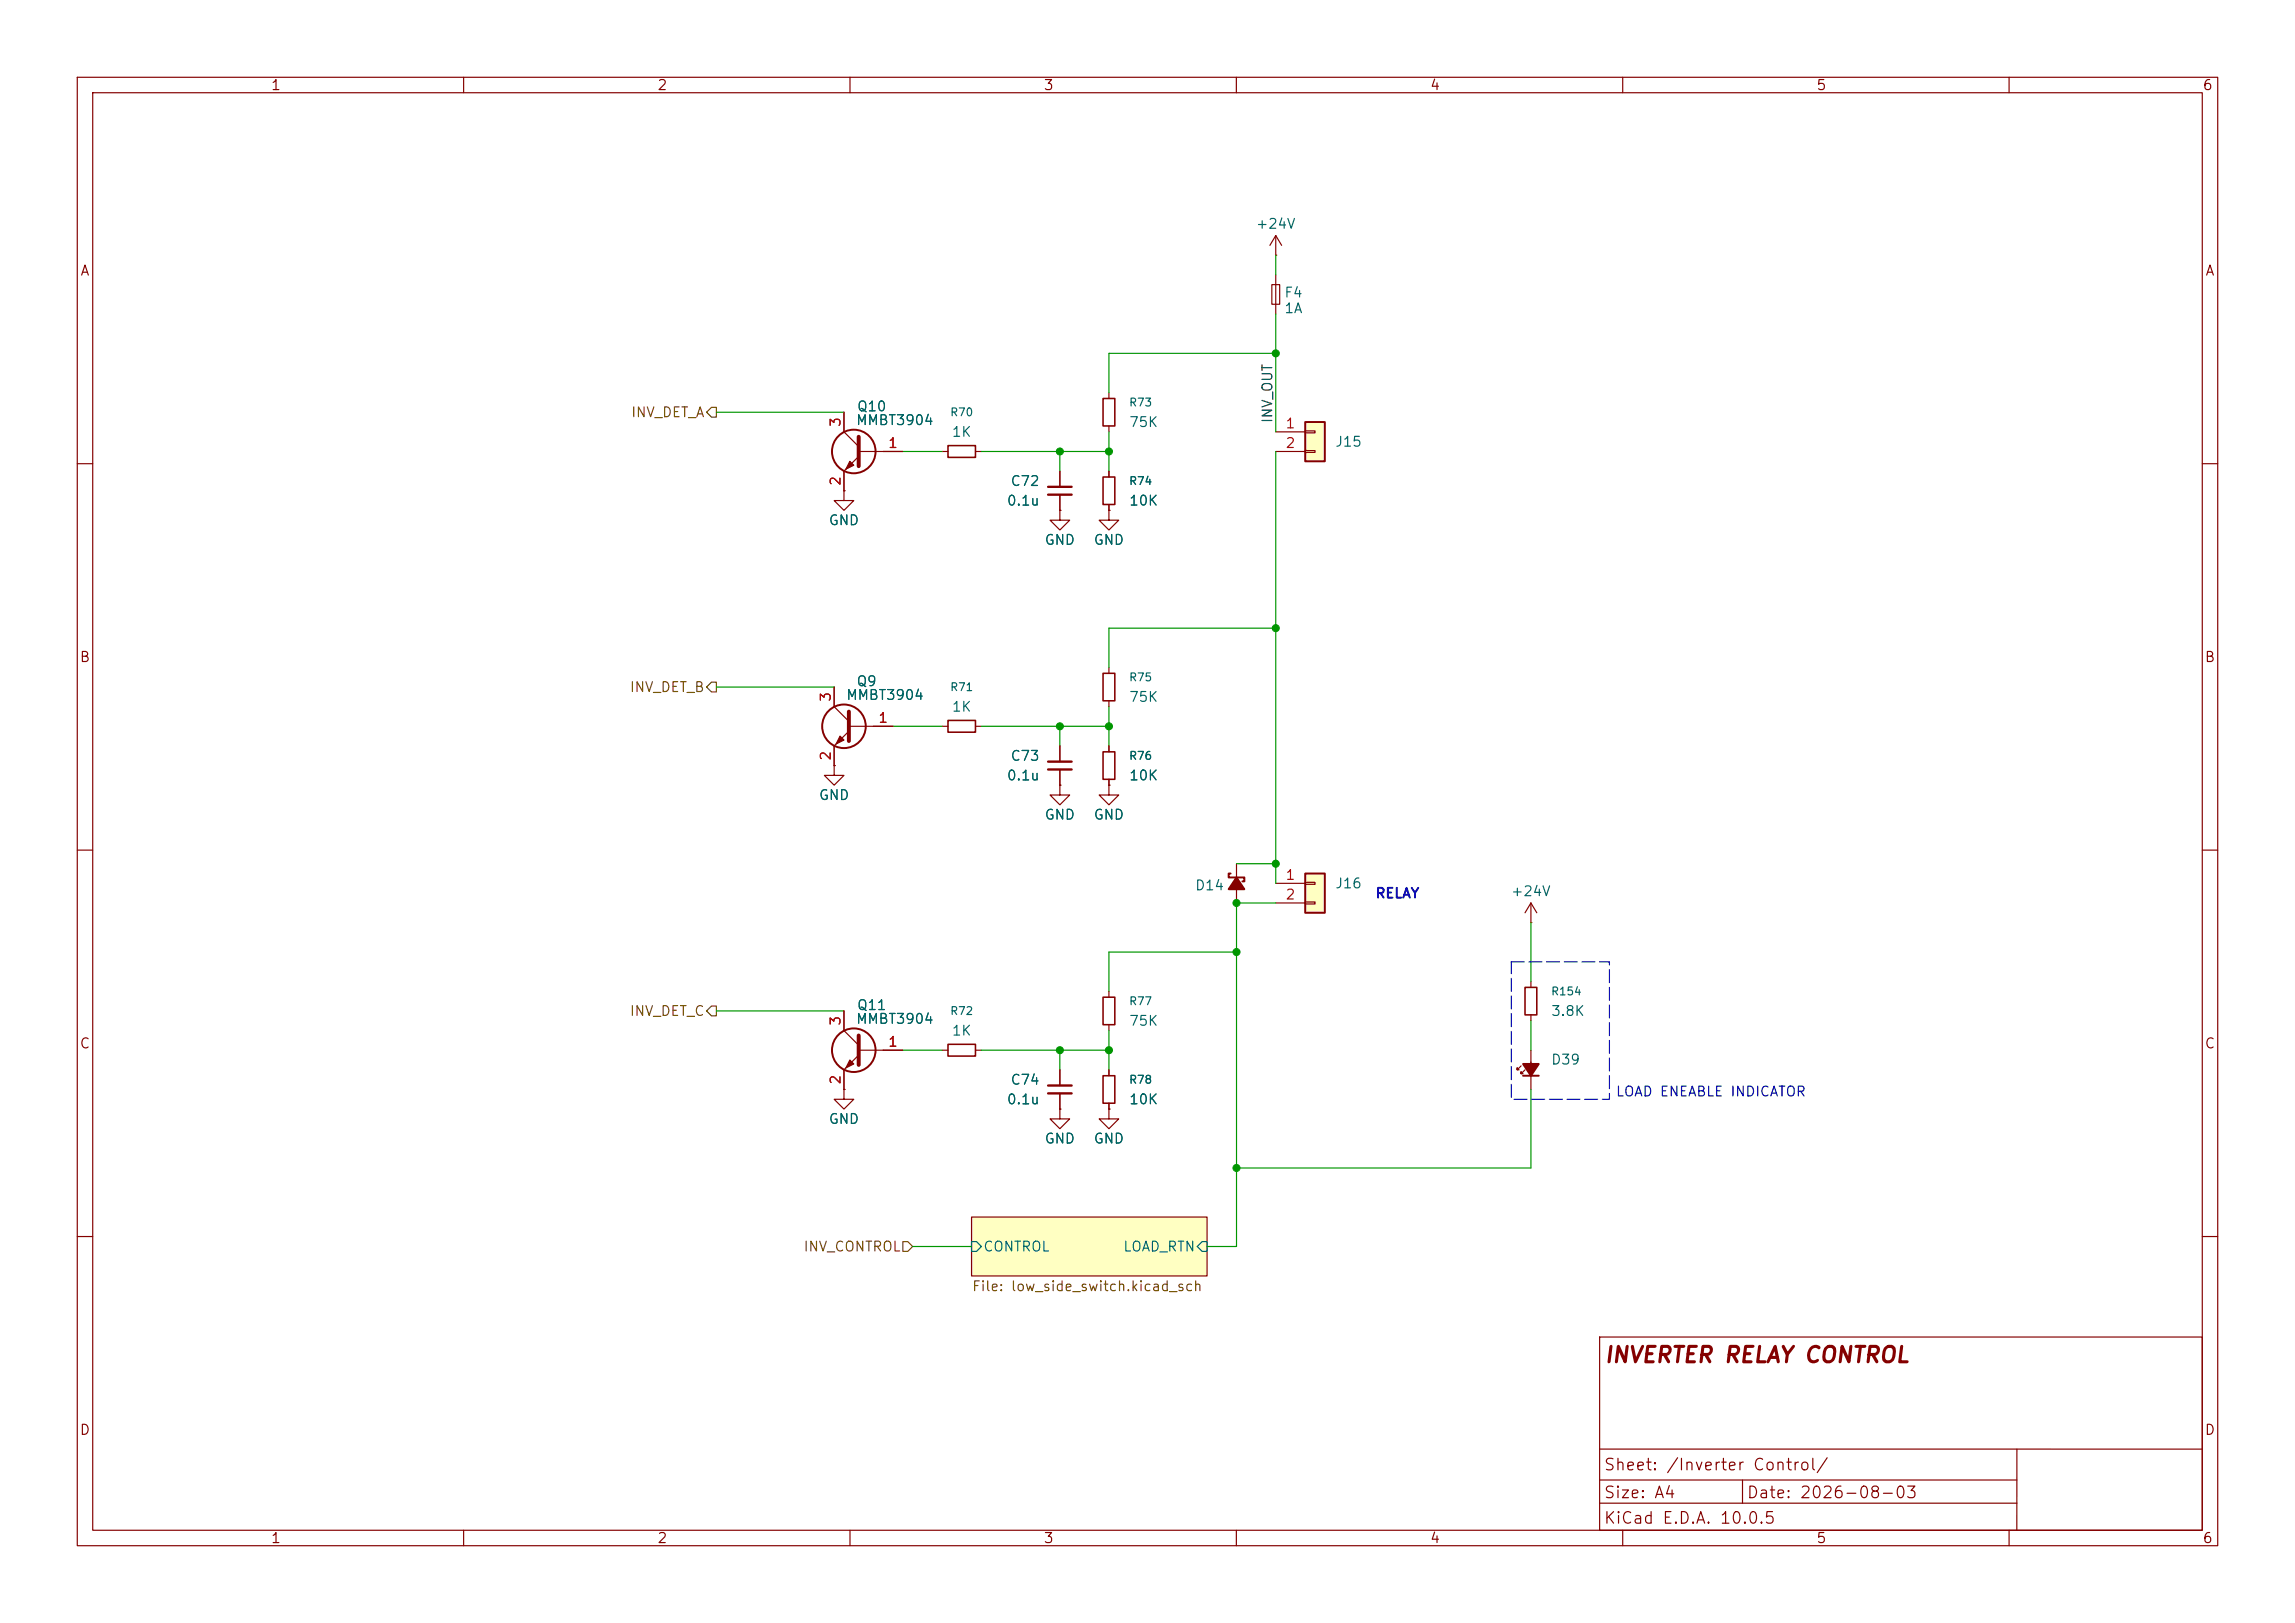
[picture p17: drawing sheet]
<svg xmlns="http://www.w3.org/2000/svg" width="297mm" height="210mm" viewBox="0 0 297 210" stroke-linecap="round" stroke-linejoin="round" font-family="sans-serif">
<defs><g id="words">
<text font-size="2" fill="#840000" x="207.5" y="176.8">INVERTER RELAY CONTROL</text>
<g font-size="1.5" fill="#840000">
<text x="207.5" y="190.6">Sheet: /Inverter Control/</text>
<text x="207.5" y="197.5">KiCad E.D.A. 10.0.5</text>
<text x="207.5" y="194.2">Size: A4</text>
<text x="226" y="194.2">Date: 2026-08-03</text>
</g>
<g font-size="1.3" fill="#840000">
<text x="35" y="12">1</text>
<text x="85" y="12">2</text>
<text x="135" y="12">3</text>
<text x="185" y="12">4</text>
<text x="235" y="12">5</text>
<text x="285" y="12">6</text>
<text x="10.3" y="36">A</text>
<text x="285.3" y="36">A</text>
<text x="10.2" y="86">B</text>
<text x="285.2" y="86">B</text>
<text x="10.2" y="136">C</text>
<text x="285.2" y="136">C</text>
<text x="10.2" y="186">D</text>
<text x="285.2" y="186">D</text>
<text x="35" y="200">1</text>
<text x="85" y="200">2</text>
<text x="135" y="200">3</text>
<text x="185" y="200">4</text>
<text x="235" y="200">5</text>
<text x="285" y="200">6</text>
</g>
<g font-size="1.3" fill="#006464">
<text x="162.4" y="29.9">+24V</text>
<text x="166.1" y="38.8">F4</text>
<text x="166.1" y="40.8">1A</text>
<text x="110.8" y="53.5">Q10</text>
<text x="110.7" y="55.3">MMBT3904</text>
<text x="123.1" y="56.8">1K</text>
<text x="146" y="55.6">75K</text>
<text x="172.7" y="58.1">J15</text>
<text x="130.2" y="65.7">0.1u</text>
<text x="130.7" y="63.2">C72</text>
<text x="146" y="65.7">10K</text>
<text x="107.2" y="68.3">GND</text>
<text x="135.1" y="70.8">GND</text>
<text x="141.4" y="70.8">GND</text>
<text x="110.8" y="89.1">Q9</text>
<text x="109.4" y="90.9">MMBT3904</text>
<text x="123.1" y="92.4">1K</text>
<text x="146" y="91.1">75K</text>
<text x="130.2" y="101.3">0.1u</text>
<text x="130.7" y="98.8">C73</text>
<text x="146" y="101.3">10K</text>
<text x="105.9" y="103.8">GND</text>
<text x="135.1" y="106.4">GND</text>
<text x="141.4" y="106.4">GND</text>
<text x="154.6" y="115.5">D14</text>
<text x="172.7" y="115.3">J16</text>
<text x="195.5" y="116.3">+24V</text>
<text x="110.8" y="131">Q11</text>
<text x="200.6" y="131.8">3.8K</text>
<text x="110.7" y="132.8">MMBT3904</text>
<text x="123.1" y="134.3">1K</text>
<text x="146" y="133">75K</text>
<text x="130.2" y="143.2">0.1u</text>
<text x="130.7" y="140.7">C74</text>
<text x="146" y="143.2">10K</text>
<text x="200.6" y="138.1">D39</text>
<text x="107.2" y="145.7">GND</text>
<text x="135.1" y="148.3">GND</text>
<text x="141.4" y="148.3">GND</text>
<text x="127.2" y="162.3">CONTROL</text>
<text x="145.3" y="162.3">LOAD_RTN</text>
</g>
<g font-size="1.3" fill="#725600">
<text x="81.6" y="54.3">INV_DET_A</text>
<text x="81.4" y="89.9">INV_DET_B</text>
<text x="81.4" y="131.8">INV_DET_C</text>
<text x="103.9" y="162.3">INV_CONTROL</text>
<text x="125.7" y="167.4">File: low_side_switch.kicad_sch</text>
</g>
<g font-size="1.3" fill="#a90000">
<text x="109.1" y="55.3" transform="rotate(-90 109.1 55.3)">3</text>
<text x="114.8" y="58.3">1</text>
<text x="166.3" y="55.7">1</text>
<text x="166.3" y="58.3">2</text>
<text x="109.1" y="63" transform="rotate(-90 109.1 63)">2</text>
<text x="107.8" y="90.9" transform="rotate(-90 107.8 90.9)">3</text>
<text x="113.6" y="93.8">1</text>
<text x="107.8" y="98.5" transform="rotate(-90 107.8 98.5)">2</text>
<text x="166.3" y="114.2">1</text>
<text x="166.3" y="116.7">2</text>
<text x="109.1" y="132.8" transform="rotate(-90 109.1 132.8)">3</text>
<text x="114.8" y="135.8">1</text>
<text x="109.1" y="140.4" transform="rotate(-90 109.1 140.4)">2</text>
</g>
<text font-size="1.3" fill="#0f0f0f" x="165" y="54.8" transform="rotate(-90 165 54.8)">INV_OUT</text>
<g font-size="1.3" fill="#0000c2">
<text x="177.9" y="116.5">RELAY</text>
<text x="209" y="142.2">LOAD ENEABLE INDICATOR</text>
</g>
<g font-size="1" fill="#006464">
<text x="146" y="52.8">R73</text>
<text x="122.9" y="54.1">R70</text>
<text x="146" y="63">R74</text>
<text x="122.9" y="89.7">R71</text>
<text x="146" y="88.4">R75</text>
<text x="146" y="98.6">R76</text>
<text x="122.9" y="131.6">R72</text>
<text x="146" y="130.3">R77</text>
<text x="200.6" y="129">R154</text>
<text x="146" y="140.5">R78</text>
</g>
</g></defs>
<g fill="none" stroke="#840000" stroke-width=".15">
<path d="M10 10h277v190h-277zM12 12h273v186h-273zM60 10v2M110 10v2M160 10v2M210 10v2M260 10v2M10 60h2M143.5 66v1.3h1.3l-1.3 1.3-1.3-1.3h1.3M143.5 66h.1M285 60h2M10 110h2"/>
<path d="M285 110h2M121.9 135.9h.8M126.2 135.9h.8M137.2 138.4v2.1M125.7 157.5h30.5v7.6h-30.5zM137.2 141.5v2M10 160h2M207 173h78v25h-78zM285 160h2M60 198v2M110 198v2M160 198v2"/>
<path d="M207 194.5h54M207 191.5h54M207 187.5h78M210 198v2M225.5 191.5v3M260 198v2M261 187.5v10.5"/>
</g>
<path d="M125.7 157.5h30.5v7.6h-30.5z" fill="#ffffc2" stroke="#ffffc2" stroke-width=".13"/>
<path d="M125.7 160.7h.7l.6 .6-.6 .6h-.7zM154.9 161.3l.7-.6h.6v1.2h-.6z" fill="none" stroke="#006464" stroke-width=".15"/>
<path d="M122.7 135.1h3.5v1.6h-3.5z" fill="none" stroke="#840000" stroke-width=".2"/>
<path d="M135.6 140.5h3.1M135.6 141.5h3.1" fill="none" stroke="#840000" stroke-width=".3"/>
<path d="M168.9 54.6h2.5v5.1h-2.5z" fill="#ffffc2"/>
<g fill="none" stroke="#840000" stroke-width=".25">
<path d="M168.9 54.6h2.5v5.1h-2.5zM197.1 139.2h2"/>
<circle cx="110.5" cy="135.9" r="2.82"/>
</g>
<g fill="none" stroke="#840000" stroke-width=".15">
<path d="M164.6 36.8h1v2.6h-1zM165.1 35.6v5M165.1 55.9h3.8M165.1 58.4h3.8M168.9 55.8h1.3v.2h-1.3zM168.9 58.3h1.3v.2h-1.3zM121.9 94h.8M126.2 94h.8M198.1 119.4h.1M198.1 116.8v2.6M198.1 116.8l-.7 1.3M198.1 116.8l.8 1.3"/>
<path d="M109.2 130.8v2.6l1.9 1.9M111.1 135.9h5.7M111.1 136.5l-1.9 1.9v2.6M196.8 137.9l-.5 .5v-.2v.2h.3M197.4 138.4l-.6 .5v-.2v.2h.3M198.1 127v.8M198.1 131.3v.8M198.1 135.9v5.1M109.2 141v1.2h1.3l-1.3 1.3-1.3-1.3h1.3M109.2 141h.1"/>
</g>
<path d="M122.7 93.2h3.5v1.5h-3.5zM197.4 127.8h1.5v3.5h-1.5z" fill="none" stroke="#840000" stroke-width=".2"/>
<path d="M197.1 137.7h2l-1 1.5z" fill="#840000" stroke="#840000" stroke-width=".25"/>
<path d="M111.1 134v3.8" fill="none" stroke="#840000" stroke-width=".51"/>
<path d="M110 137.2l.5 .5-1 .5z" fill="#840000" stroke="#840000" stroke-width=".15"/>
<path d="M168.9 113h2.5v5.1h-2.5z" fill="#ffffc2"/>
<g fill="none" stroke="#840000" stroke-width=".25">
<path d="M159.3 113h-.3v.5h2v.5h-.2M168.9 113h2.5v5.1h-2.5z"/>
<circle cx="110.5" cy="58.4" r="2.82"/>
<circle cx="109.2" cy="94" r="2.82"/>
</g>
<g fill="none" stroke="#840000" stroke-width=".15">
<path d="M165.1 33h.1M165.1 30.5l-.8 1.3M165.1 30.5l.8 1.3M165.1 30.5v2.5M109.2 53.3v2.6l1.9 1.9M111.1 58.4h5.7M111.1 59.1l-1.9 1.9v2.5M121.9 58.4h.8M126.2 58.4h.8M143.5 50.8v.8M143.5 55.1v.8M109.2 63.5v1.3h1.3l-1.3 1.2-1.3-1.2h1.3"/>
<path d="M109.2 63.5h.1M137.2 66v1.3h1.2l-1.2 1.3-1.3-1.3h1.3M137.2 66h.1M137.2 61v2M137.2 64v2M143.5 66h.1M143.5 61v.7M143.5 65.3v.7M107.9 99.1v1.2h1.3l-1.3 1.3-1.2-1.3h1.2M107.9 99.1h.1M107.9 88.9v2.5l2 1.9M109.9 94h5.7"/>
<path d="M109.9 94.6l-2 1.9v2.6M137.2 96.5v2.1M137.2 99.6v2M143.5 86.4v.7M143.5 90.7v.7M143.5 96.5v.8M137.2 101.6v1.3h1.2l-1.2 1.2-1.3-1.2h1.3M137.2 101.6h.1M143.5 101.6v1.3h1.3l-1.3 1.2-1.3-1.2h1.3M143.5 101.6h.1M143.5 100.8v.8M160 111.8v5"/>
<path d="M165.1 114.3h3.8M165.1 116.8h3.8M168.9 114.2h1.3v.2h-1.3zM168.9 116.7h1.3v.3h-1.3zM109.2 130.8v2.6M109.2 138.4v2.6M114.3 135.9h2.5M137.2 138.4v2.1M143.5 128.3v.7M143.5 132.6v.8M143.5 138.4v.8M109.2 141h.1"/>
<path d="M137.2 143.5v1.3h1.2l-1.2 1.3-1.3-1.3h1.3M137.2 143.5h.1M137.2 141.5v2M143.5 143.5v1.3h1.3l-1.3 1.3-1.3-1.3h1.3M143.5 143.5h.1M143.5 142.7v.8"/>
</g>
<path d="M160 113.5l1 1.6h-2z" fill="#840000" stroke="#840000" stroke-width=".25"/>
<path d="M111.1 56.5v3.8M109.9 92.1v3.8" fill="none" stroke="#840000" stroke-width=".51"/>
<g fill="#840000" stroke="#840000" stroke-width=".15">
<path d="M108.7 95.3l.5 .5-1 .5z"/>
<path d="M110 59.7l.5 .5-1 .5z"/>
</g>
<path d="M122.7 57.7h3.5v1.5h-3.5zM142.7 51.6h1.6v3.5h-1.6zM142.7 61.7h1.6v3.6h-1.6zM142.7 97.3h1.6v3.5h-1.6zM142.7 87.1h1.6v3.6h-1.6zM142.7 129h1.6v3.6h-1.6zM142.7 139.2h1.6v3.5h-1.6z" fill="none" stroke="#840000" stroke-width=".2"/>
<path d="M135.6 63h3.1M135.6 64h3.1M135.6 98.6h3.1M135.6 99.6h3.1" fill="none" stroke="#840000" stroke-width=".3"/>
<path d="M92.1 52.7h.6v1.3h-.6l-.7-.7zM92.1 88.3h.6v1.2h-.6l-.7-.6zM92.1 130.2h.6v1.2h-.6l-.7-.6zM116.8 160.7h.7l.6 .6-.6 .6h-.7z" fill="none" stroke="#725600" stroke-width=".15"/>
<g fill="none" stroke="#009600" stroke-width=".15">
<path d="M165.1 33v2.6M92.7 53.3h16.5M116.8 58.4h5.1M127 58.4h16.5M137.2 58.4v2.6M143.5 55.9v5.1M165.1 40.6v15.3M165.1 58.4v55.9M165.1 45.7h-21.6v5.1M92.7 88.9h15.2M115.6 94h6.3M127 94h16.5"/>
<path d="M137.2 94v2.5M143.5 91.4v5.1M165.1 81.3h-21.6v5.1M160 111.8h5.1M165.1 116.8h-5.1v44.5h-3.8M198.1 119.4v7.6M92.7 130.8h16.5M116.8 135.9h5.1M127 135.9h16.5M137.2 135.9v2.5M143.5 133.4v5M160 123.2h-16.5v5.1"/>
<path d="M198.1 132.1v3.8M198.1 141v10.1h-38.1M118.1 161.3h7.6"/>
</g>
<path d="M195.6 124.5h12.7v17.7h-12.7z" fill="none" stroke="#0000c2" stroke-width=".15" stroke-dasharray="1.7 .6"/>
<g fill="#009600" stroke="#009600" stroke-width=".13">
<circle cx="160" cy="116.8" r=".46"/>
<circle cx="165.1" cy="111.8" r=".46"/>
<circle cx="160" cy="123.2" r=".46"/>
<circle cx="160" cy="151.1" r=".46"/>
<circle cx="137.2" cy="135.9" r=".46"/>
<circle cx="143.5" cy="135.9" r=".46"/>
<circle cx="137.2" cy="94" r=".46"/>
<circle cx="143.5" cy="94" r=".46"/>
<circle cx="165.1" cy="81.3" r=".46"/>
<circle cx="137.2" cy="58.4" r=".46"/>
<circle cx="143.5" cy="58.4" r=".46"/>
<circle cx="165.1" cy="45.7" r=".46"/>
</g>
<use href="#words"/>
</svg>
